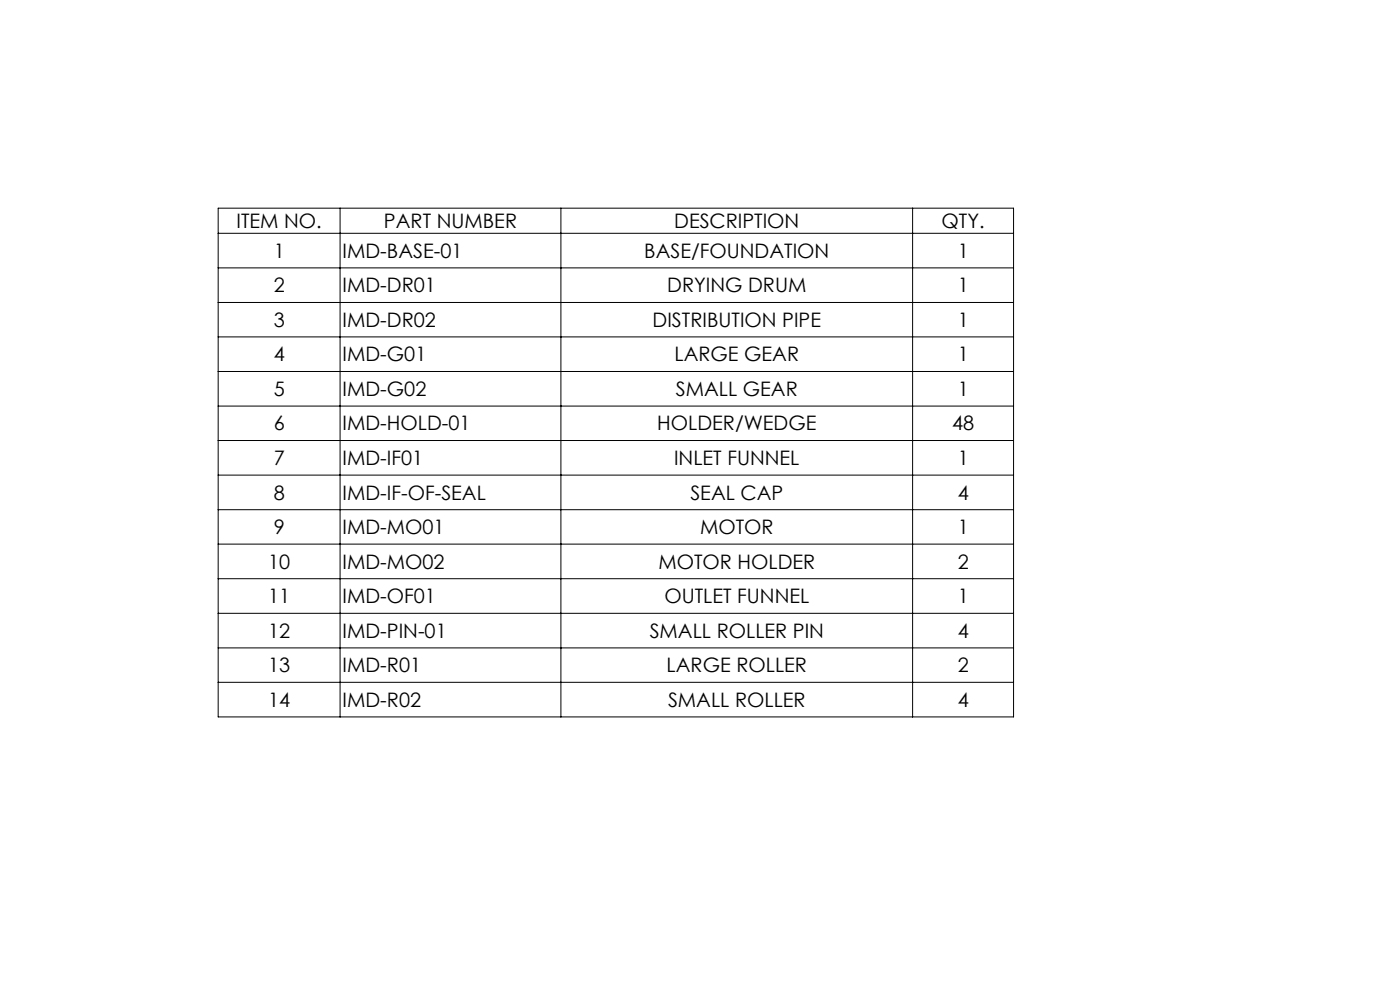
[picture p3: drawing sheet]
<svg xmlns="http://www.w3.org/2000/svg" width="297mm" height="210mm" viewBox="0 0 297 210" stroke-linecap="round" stroke-linejoin="round" font-family="sans-serif">
<defs><g id="words">
<g font-size="4.2">
<text x="50.2" y="48.3">ITEM NO.</text>
<text x="81.5" y="48.3">PART NUMBER</text>
<text x="143" y="48.3">DESCRIPTION</text>
<text x="199.8" y="48.3">QTY.</text>
<text x="58.1" y="54.7">1</text>
<text x="72.7" y="54.7">IMD-BASE-01</text>
<text x="136.7" y="54.7">BASE/FOUNDATION</text>
<text x="203.2" y="54.7">1</text>
<text x="58.1" y="62">2</text>
<text x="72.7" y="62">IMD-DR01</text>
<text x="141.5" y="62">DRYING DRUM</text>
<text x="203.2" y="62">1</text>
<text x="58.1" y="69.3">3</text>
<text x="72.7" y="69.3">IMD-DR02</text>
<text x="138.5" y="69.3">DISTRIBUTION PIPE</text>
<text x="203.2" y="69.3">1</text>
<text x="58.1" y="76.7">4</text>
<text x="72.7" y="76.7">IMD-G01</text>
<text x="143.1" y="76.7">LARGE GEAR</text>
<text x="203.2" y="76.7">1</text>
<text x="58.1" y="84">5</text>
<text x="72.7" y="84">IMD-G02</text>
<text x="143.4" y="84">SMALL GEAR</text>
<text x="203.2" y="84">1</text>
<text x="58.1" y="91.3">6</text>
<text x="72.7" y="91.3">IMD-HOLD-01</text>
<text x="139.4" y="91.3">HOLDER/WEDGE</text>
<text x="202" y="91.3">48</text>
<text x="58.1" y="98.6">7</text>
<text x="72.7" y="98.6">IMD-IF01</text>
<text x="143" y="98.6">INLET FUNNEL</text>
<text x="203.2" y="98.6">1</text>
<text x="58.1" y="106">8</text>
<text x="72.7" y="106">IMD-IF-OF-SEAL</text>
<text x="146.5" y="106">SEAL CAP</text>
<text x="203.2" y="106">4</text>
<text x="58.1" y="113.3">9</text>
<text x="72.7" y="113.3">IMD-MO01</text>
<text x="148.5" y="113.3">MOTOR</text>
<text x="203.2" y="113.3">1</text>
<text x="56.9" y="120.6">10</text>
<text x="72.7" y="120.6">IMD-MO02</text>
<text x="139.7" y="120.6">MOTOR HOLDER</text>
<text x="203.2" y="120.6">2</text>
<text x="56.9" y="127.9">11</text>
<text x="72.7" y="127.9">IMD-OF01</text>
<text x="140.9" y="127.9">OUTLET FUNNEL</text>
<text x="203.2" y="127.9">1</text>
<text x="56.9" y="135.3">12</text>
<text x="72.7" y="135.3">IMD-PIN-01</text>
<text x="137.8" y="135.3">SMALL ROLLER PIN</text>
<text x="203.2" y="135.3">4</text>
<text x="56.9" y="142.6">13</text>
<text x="72.7" y="142.6">IMD-R01</text>
<text x="141.4" y="142.6">LARGE ROLLER</text>
<text x="203.2" y="142.6">2</text>
<text x="56.9" y="149.9">14</text>
<text x="72.7" y="149.9">IMD-R02</text>
<text x="141.7" y="149.9">SMALL ROLLER</text>
<text x="203.2" y="149.9">4</text>
</g>
</g></defs>
<g fill="none" stroke="#000" stroke-width=".21">
<path d="M46.3 44.2h168.7v107.9h-168.7zM46.3 49.5h168.7M46.3 56.8h168.7M72.1 44.2v107.9M119 44.2v107.9M193.6 44.2v107.9M46.3 64.2h168.7M46.3 71.5h168.7M46.3 78.8h168.7M46.3 86.1h168.7M46.3 93.4h168.7M46.3 100.8h168.7"/>
<path d="M46.3 108.1h168.7M46.3 115.4h168.7M46.3 122.8h168.7M46.3 130.1h168.7M46.3 137.4h168.7M46.3 144.7h168.7"/>
</g>
<use href="#words"/>
</svg>
